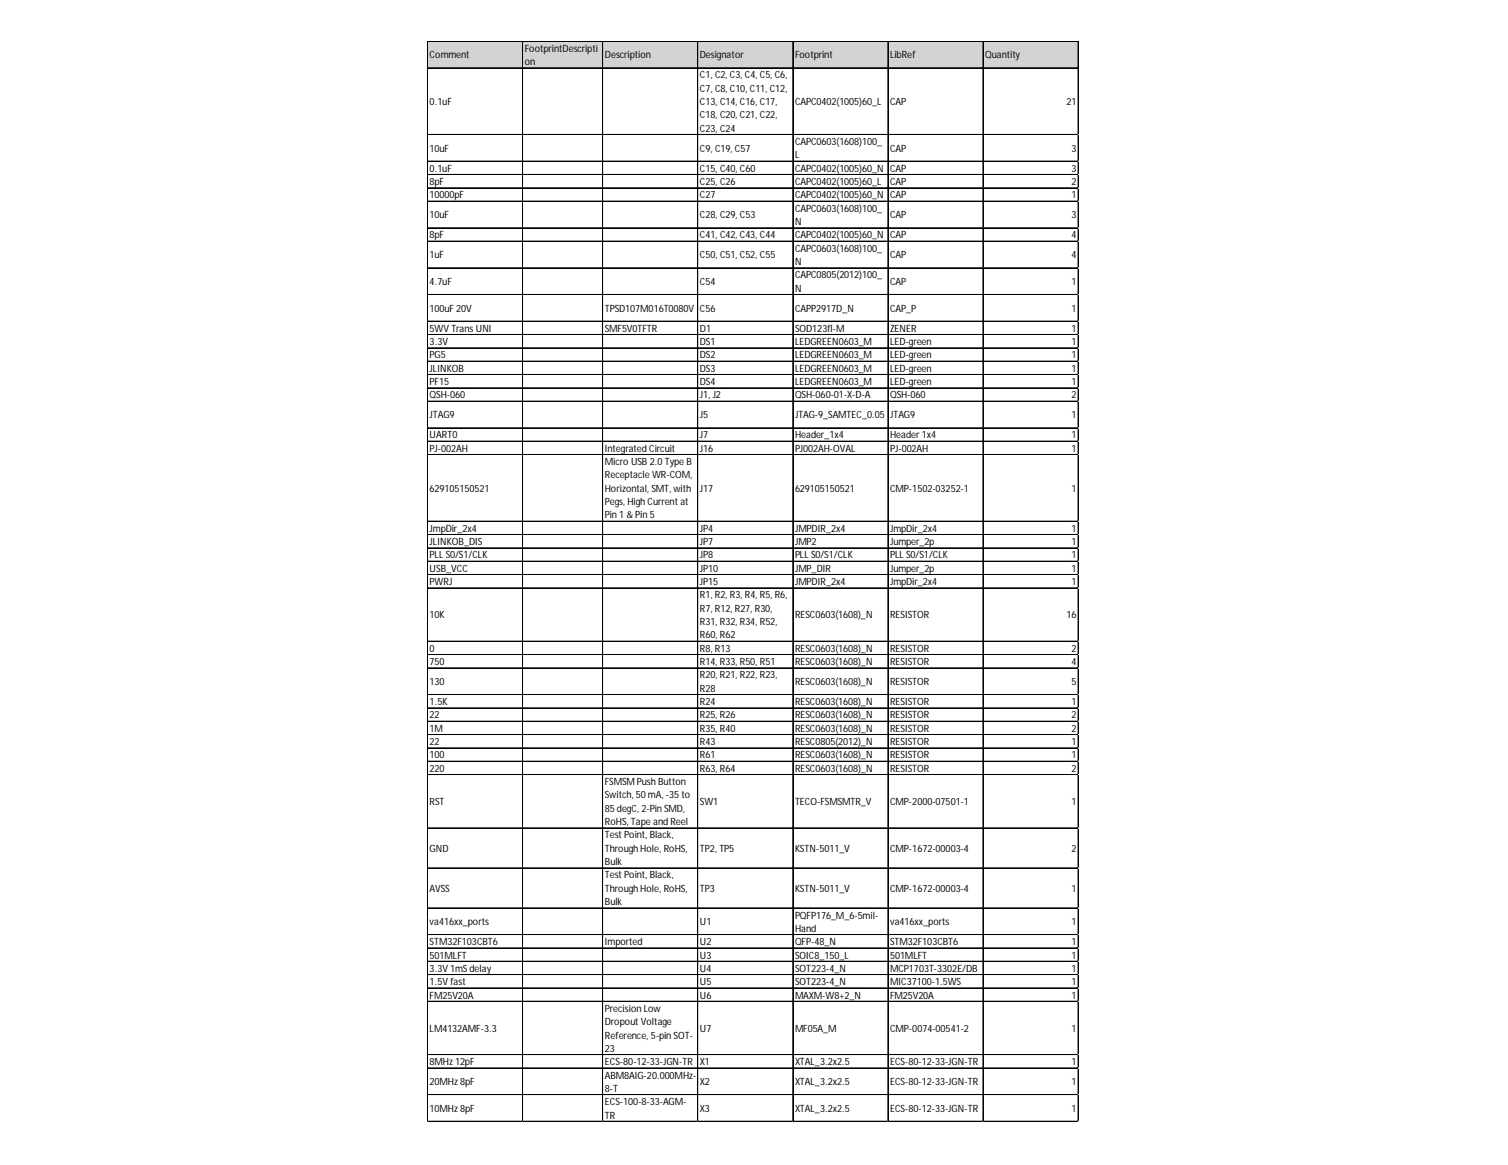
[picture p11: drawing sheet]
<svg xmlns="http://www.w3.org/2000/svg" width="279mm" height="216mm" viewBox="0 0 279 216" stroke-linecap="round" stroke-linejoin="round" font-family="sans-serif">
<defs><g id="words">
<g font-size="1.9">
<text x="79.6" y="10.8">Comment</text>
<text x="97.2" y="9.6">FootprintDescripti</text>
<text x="112.1" y="10.8">Description</text>
<text x="129.7" y="10.8">Designator</text>
<text x="147.3" y="10.8">Footprint</text>
<text x="164.9" y="10.8">LibRef</text>
<text x="182.5" y="10.8">Quantity</text>
<text x="97.2" y="12.1">on</text>
<text x="129.7" y="14.5">C1, C2, C3, C4, C5, C6,</text>
<text x="129.7" y="17">C7, C8, C10, C11, C12,</text>
<text x="79.6" y="19.5">0.1uF</text>
<text x="129.7" y="19.5">C13, C14, C16, C17,</text>
<text x="129.7" y="21.9">C18, C20, C21, C22,</text>
<text x="147.3" y="19.5">CAPC0402(1005)60_L</text>
<text x="164.9" y="19.5">CAP</text>
<text x="197.6" y="19.5">21</text>
<text x="79.6" y="28.1">10uF</text>
<text x="129.7" y="24.4">C23, C24</text>
<text x="129.7" y="28.1">C9, C19, C57</text>
<text x="147.3" y="26.9">CAPC0603(1608)100_</text>
<text x="147.3" y="29.4">L</text>
<text x="164.9" y="28.1">CAP</text>
<text x="198.5" y="28.1">3</text>
<text x="79.6" y="31.8">0.1uF</text>
<text x="79.6" y="34.3">8pF</text>
<text x="129.7" y="31.8">C15, C40, C60</text>
<text x="129.7" y="34.3">C25, C26</text>
<text x="147.3" y="31.8">CAPC0402(1005)60_N</text>
<text x="147.3" y="34.3">CAPC0402(1005)60_L</text>
<text x="164.9" y="31.8">CAP</text>
<text x="164.9" y="34.3">CAP</text>
<text x="198.5" y="31.8">3</text>
<text x="198.5" y="34.3">2</text>
<text x="79.6" y="36.8">10000pF</text>
<text x="79.6" y="40.5">10uF</text>
<text x="129.7" y="36.8">C27</text>
<text x="129.7" y="40.5">C28, C29, C53</text>
<text x="147.3" y="36.8">CAPC0402(1005)60_N</text>
<text x="147.3" y="39.2">CAPC0603(1608)100_</text>
<text x="147.3" y="41.7">N</text>
<text x="164.9" y="36.8">CAP</text>
<text x="164.9" y="40.5">CAP</text>
<text x="198.5" y="36.8">1</text>
<text x="198.5" y="40.5">3</text>
<text x="79.6" y="44.2">8pF</text>
<text x="79.6" y="47.9">1uF</text>
<text x="129.7" y="44.2">C41, C42, C43, C44</text>
<text x="129.7" y="47.9">C50, C51, C52, C55</text>
<text x="147.3" y="44.2">CAPC0402(1005)60_N</text>
<text x="147.3" y="46.7">CAPC0603(1608)100_</text>
<text x="164.9" y="44.2">CAP</text>
<text x="164.9" y="47.9">CAP</text>
<text x="198.5" y="44.2">4</text>
<text x="198.5" y="47.9">4</text>
<text x="79.6" y="52.8">4.7uF</text>
<text x="129.7" y="52.8">C54</text>
<text x="147.3" y="49.1">N</text>
<text x="147.3" y="51.6">CAPC0805(2012)100_</text>
<text x="164.9" y="52.8">CAP</text>
<text x="198.5" y="52.8">1</text>
<text x="79.6" y="57.8">100uF 20V</text>
<text x="112.1" y="57.8">TPSD107M016T0080V</text>
<text x="129.7" y="57.8">C56</text>
<text x="147.3" y="54.1">N</text>
<text x="147.3" y="57.8">CAPP2917D_N</text>
<text x="164.9" y="57.8">CAP_P</text>
<text x="198.5" y="57.8">1</text>
<text x="79.6" y="61.5">5WV Trans UNI</text>
<text x="79.6" y="64">3.3V</text>
<text x="112.1" y="61.5">SMF5V0TFTR</text>
<text x="129.7" y="61.5">D1</text>
<text x="129.7" y="64">DS1</text>
<text x="147.3" y="61.5">SOD123fl-M</text>
<text x="147.3" y="64">LEDGREEN0603_M</text>
<text x="164.9" y="61.5">ZENER</text>
<text x="164.9" y="64">LED-green</text>
<text x="198.5" y="61.5">1</text>
<text x="198.5" y="64">1</text>
<text x="79.6" y="66.4">PG5</text>
<text x="79.6" y="68.9">JLINKOB</text>
<text x="79.6" y="71.4">PF15</text>
<text x="129.7" y="66.4">DS2</text>
<text x="129.7" y="68.9">DS3</text>
<text x="129.7" y="71.4">DS4</text>
<text x="147.3" y="66.4">LEDGREEN0603_M</text>
<text x="147.3" y="68.9">LEDGREEN0603_M</text>
<text x="147.3" y="71.4">LEDGREEN0603_M</text>
<text x="164.9" y="66.4">LED-green</text>
<text x="164.9" y="68.9">LED-green</text>
<text x="164.9" y="71.4">LED-green</text>
<text x="198.5" y="66.4">1</text>
<text x="198.5" y="68.9">1</text>
<text x="198.5" y="71.4">1</text>
<text x="79.6" y="73.8">QSH-060</text>
<text x="79.6" y="77.5">JTAG9</text>
<text x="129.7" y="73.8">J1, J2</text>
<text x="129.7" y="77.5">J5</text>
<text x="147.3" y="73.8">QSH-060-01-X-D-A</text>
<text x="147.3" y="77.5">JTAG-9_SAMTEC_0.05</text>
<text x="164.9" y="73.8">QSH-060</text>
<text x="164.9" y="77.5">JTAG9</text>
<text x="198.5" y="73.8">2</text>
<text x="198.5" y="77.5">1</text>
<text x="79.6" y="81.3">UART0</text>
<text x="79.6" y="83.7">PJ-002AH</text>
<text x="112.1" y="83.7">Integrated Circuit</text>
<text x="129.7" y="81.3">J7</text>
<text x="129.7" y="83.7">J16</text>
<text x="147.3" y="81.3">Header_1x4</text>
<text x="147.3" y="83.7">PJ002AH-OVAL</text>
<text x="164.9" y="81.3">Header1x4</text>
<text x="164.9" y="83.7">PJ-002AH</text>
<text x="198.5" y="81.3">1</text>
<text x="198.5" y="83.7">1</text>
<text x="112.1" y="86.2">Micro USB 2.0 Type B</text>
<text x="112.1" y="88.7">Receptacle WR-COM,</text>
<text x="79.6" y="91.1">629105150521</text>
<text x="112.1" y="91.1">Horizontal, SMT, with</text>
<text x="112.1" y="93.6">Pegs, High Current at</text>
<text x="129.7" y="91.1">J17</text>
<text x="147.3" y="91.1">629105150521</text>
<text x="164.9" y="91.1">CMP-1502-03252-1</text>
<text x="198.5" y="91.1">1</text>
<text x="79.6" y="98.6">JmpDir_2x4</text>
<text x="79.6" y="101">JLINKOB_DIS</text>
<text x="112.1" y="96.1">Pin 1 &amp; Pin 5</text>
<text x="129.7" y="98.6">JP4</text>
<text x="129.7" y="101">JP7</text>
<text x="147.3" y="98.6">JMPDIR_2x4</text>
<text x="147.3" y="101">JMP2</text>
<text x="164.9" y="98.6">JmpDir_2x4</text>
<text x="164.9" y="101">Jumper_2p</text>
<text x="198.5" y="98.6">1</text>
<text x="198.5" y="101">1</text>
<text x="79.6" y="103.5">PLLS0/S1/CLK</text>
<text x="79.6" y="106">USB_VCC</text>
<text x="129.7" y="103.5">JP8</text>
<text x="129.7" y="106">JP10</text>
<text x="147.3" y="103.5">PLLS0/S1/CLK</text>
<text x="147.3" y="106">JMP_DIR</text>
<text x="164.9" y="103.5">PLLS0/S1/CLK</text>
<text x="164.9" y="106">Jumper_2p</text>
<text x="198.5" y="103.5">1</text>
<text x="198.5" y="106">1</text>
<text x="79.6" y="108.4">PWRJ</text>
<text x="129.7" y="108.4">JP15</text>
<text x="129.7" y="110.9">R1, R2, R3, R4, R5, R6,</text>
<text x="129.7" y="113.4">R7, R12, R27, R30,</text>
<text x="147.3" y="108.4">JMPDIR_2x4</text>
<text x="164.9" y="108.4">JmpDir_2x4</text>
<text x="198.5" y="108.4">1</text>
<text x="79.6" y="114.6">10K</text>
<text x="129.7" y="115.9">R31, R32, R34, R52,</text>
<text x="129.7" y="118.3">R60, R62</text>
<text x="147.3" y="114.6">RESC0603(1608)_N</text>
<text x="164.9" y="114.6">RESISTOR</text>
<text x="197.6" y="114.6">16</text>
<text x="79.6" y="120.8">0</text>
<text x="79.6" y="123.3">750</text>
<text x="129.7" y="120.8">R8, R13</text>
<text x="129.7" y="123.3">R14, R33, R50, R51</text>
<text x="129.7" y="125.7">R20, R21, R22, R23,</text>
<text x="147.3" y="120.8">RESC0603(1608)_N</text>
<text x="147.3" y="123.3">RESC0603(1608)_N</text>
<text x="164.9" y="120.8">RESISTOR</text>
<text x="164.9" y="123.3">RESISTOR</text>
<text x="198.5" y="120.8">2</text>
<text x="198.5" y="123.3">4</text>
<text x="79.6" y="127">130</text>
<text x="79.6" y="130.7">1.5K</text>
<text x="129.7" y="128.2">R28</text>
<text x="129.7" y="130.7">R24</text>
<text x="147.3" y="127">RESC0603(1608)_N</text>
<text x="147.3" y="130.7">RESC0603(1608)_N</text>
<text x="164.9" y="127">RESISTOR</text>
<text x="164.9" y="130.7">RESISTOR</text>
<text x="198.5" y="127">5</text>
<text x="198.5" y="130.7">1</text>
<text x="79.6" y="133.1">22</text>
<text x="79.6" y="135.6">1M</text>
<text x="129.7" y="133.1">R25, R26</text>
<text x="129.7" y="135.6">R35, R40</text>
<text x="147.3" y="133.1">RESC0603(1608)_N</text>
<text x="147.3" y="135.6">RESC0603(1608)_N</text>
<text x="164.9" y="133.1">RESISTOR</text>
<text x="164.9" y="135.6">RESISTOR</text>
<text x="198.5" y="133.1">2</text>
<text x="198.5" y="135.6">2</text>
<text x="79.6" y="138.1">22</text>
<text x="79.6" y="140.6">100</text>
<text x="79.6" y="143">220</text>
<text x="129.7" y="138.1">R43</text>
<text x="129.7" y="140.6">R61</text>
<text x="129.7" y="143">R63, R64</text>
<text x="147.3" y="138.1">RESC0805(2012)_N</text>
<text x="147.3" y="140.6">RESC0603(1608)_N</text>
<text x="147.3" y="143">RESC0603(1608)_N</text>
<text x="164.9" y="138.1">RESISTOR</text>
<text x="164.9" y="140.6">RESISTOR</text>
<text x="164.9" y="143">RESISTOR</text>
<text x="198.5" y="138.1">1</text>
<text x="198.5" y="140.6">1</text>
<text x="198.5" y="143">2</text>
<text x="79.6" y="149.2">RST</text>
<text x="112.1" y="145.5">FSMSMPush Button</text>
<text x="112.1" y="148">Switch, 50 mA, -35 to</text>
<text x="129.7" y="149.2">SW1</text>
<text x="147.3" y="149.2">TECO-FSMSMTR_V</text>
<text x="164.9" y="149.2">CMP-2000-07501-1</text>
<text x="198.5" y="149.2">1</text>
<text x="112.1" y="150.4">85 degC, 2-Pin SMD,</text>
<text x="112.1" y="152.9">RoHS, Tape and Reel</text>
<text x="112.1" y="155.4">Test Point, Black,</text>
<text x="79.6" y="157.9">GND</text>
<text x="112.1" y="157.9">Through Hole, RoHS,</text>
<text x="112.1" y="160.3">Bulk</text>
<text x="129.7" y="157.9">TP2, TP5</text>
<text x="147.3" y="157.9">KSTN-5011_V</text>
<text x="164.9" y="157.9">CMP-1672-00003-4</text>
<text x="198.5" y="157.9">2</text>
<text x="79.6" y="165.3">AVSS</text>
<text x="112.1" y="162.8">Test Point, Black,</text>
<text x="112.1" y="165.3">Through Hole, RoHS,</text>
<text x="112.1" y="167.7">Bulk</text>
<text x="129.7" y="165.3">TP3</text>
<text x="147.3" y="165.3">KSTN-5011_V</text>
<text x="164.9" y="165.3">CMP-1672-00003-4</text>
<text x="198.5" y="165.3">1</text>
<text x="79.6" y="171.5">va416xx_ports</text>
<text x="129.7" y="171.5">U1</text>
<text x="147.3" y="170.2">PQFP176_M_6-5mil-</text>
<text x="147.3" y="172.7">Hand</text>
<text x="164.9" y="171.5">va416xx_ports</text>
<text x="198.5" y="171.5">1</text>
<text x="79.6" y="175.2">STM32F103CBT6</text>
<text x="79.6" y="177.6">501MLFT</text>
<text x="112.1" y="175.2">Imported</text>
<text x="129.7" y="175.2">U2</text>
<text x="129.7" y="177.6">U3</text>
<text x="147.3" y="175.2">QFP-48_N</text>
<text x="147.3" y="177.6">SOIC8_150_L</text>
<text x="164.9" y="175.2">STM32F103CBT6</text>
<text x="164.9" y="177.6">501MLFT</text>
<text x="198.5" y="175.2">1</text>
<text x="198.5" y="177.6">1</text>
<text x="79.6" y="180.1">3.3V 1mSdelay</text>
<text x="79.6" y="182.6">1.5V fast</text>
<text x="79.6" y="185">FM25V20A</text>
<text x="129.7" y="180.1">U4</text>
<text x="129.7" y="182.6">U5</text>
<text x="129.7" y="185">U6</text>
<text x="147.3" y="180.1">SOT223-4_N</text>
<text x="147.3" y="182.6">SOT223-4_N</text>
<text x="147.3" y="185">MAXM-W8+2_N</text>
<text x="164.9" y="180.1">MCP1703T-3302E/DB</text>
<text x="164.9" y="182.6">MIC37100-1.5WS</text>
<text x="164.9" y="185">FM25V20A</text>
<text x="198.5" y="180.1">1</text>
<text x="198.5" y="182.6">1</text>
<text x="198.5" y="185">1</text>
<text x="79.6" y="191.2">LM4132AMF-3.3</text>
<text x="112.1" y="187.5">Precision Low</text>
<text x="112.1" y="190">Dropout Voltage</text>
<text x="129.7" y="191.2">U7</text>
<text x="147.3" y="191.2">MF05A_M</text>
<text x="164.9" y="191.2">CMP-0074-00541-2</text>
<text x="198.5" y="191.2">1</text>
<text x="79.6" y="197.4">8MHz 12pF</text>
<text x="112.1" y="192.5">Reference, 5-pin SOT-</text>
<text x="112.1" y="194.9">23</text>
<text x="112.1" y="197.4">ECS-80-12-33-JGN-TR</text>
<text x="129.7" y="197.4">X1</text>
<text x="147.3" y="197.4">XTAL_3.2x2.5</text>
<text x="164.9" y="197.4">ECS-80-12-33-JGN-TR</text>
<text x="198.5" y="197.4">1</text>
<text x="79.6" y="201.1">20MHz 8pF</text>
<text x="112.1" y="199.9">ABM8AIG-20.000MHz-</text>
<text x="112.1" y="202.3">8-T</text>
<text x="129.7" y="201.1">X2</text>
<text x="147.3" y="201.1">XTAL_3.2x2.5</text>
<text x="164.9" y="201.1">ECS-80-12-33-JGN-TR</text>
<text x="198.5" y="201.1">1</text>
<text x="79.6" y="206.1">10MHz 8pF</text>
<text x="112.1" y="204.8">ECS-100-8-33-AGM-</text>
<text x="112.1" y="207.3">TR</text>
<text x="129.7" y="206.1">X3</text>
<text x="147.3" y="206.1">XTAL_3.2x2.5</text>
<text x="164.9" y="206.1">ECS-80-12-33-JGN-TR</text>
<text x="198.5" y="206.1">1</text>
</g>
</g></defs>
<path d="M79.2 7.7h120.7v5h-120.7z" fill="#d3d3d3"/>
<g fill="none" stroke="#000" stroke-width=".19">
<path d="M79.2 7.6v200.3M79.3 7.6h120.5M79.3 7.7h120.5M79.3 12.6h120.5M96.8 7.7v200.2M96.9 7.7v200.2M111.6 7.7v200.2M111.7 7.7v200.2M129.3 7.7v200.2M146.9 7.7v200.2M164.5 7.7v200.2M164.6 7.7v200.2"/>
<path d="M182.1 7.7v200.2M182.2 7.7v200.2M199.7 7.7v200.2M199.8 7.7v200.2M79.3 24.9h120.5M79.3 25h120.5M79.3 29.9h120.5M79.3 32.3h120.5M79.3 32.4h120.5M79.3 34.8h120.5M79.3 34.9h120.5M79.3 37.3h120.5"/>
<path d="M79.3 42.2h120.5M79.3 42.3h120.5M79.3 44.7h120.5M79.3 49.6h120.5M79.3 49.7h120.5M79.3 54.6h120.5M79.3 59.5h120.5M79.3 59.6h120.5M79.3 62h120.5M79.3 64.5h120.5M79.3 66.9h120.5M79.3 67h120.5"/>
<path d="M79.3 69.4h120.5M79.3 71.9h120.5M79.3 74.3h120.5M79.3 74.4h120.5M79.3 79.3h120.5M79.3 81.8h120.5M79.3 84.2h120.5M79.3 84.3h120.5M79.3 96.6h120.5M79.3 99.1h120.5M79.3 101.5h120.5M79.3 101.6h120.5"/>
<path d="M79.3 104h120.5M79.3 106.5h120.5M79.3 108.9h120.5M79.3 109h120.5M79.3 118.8h120.5M79.3 118.9h120.5M79.3 121.3h120.5M79.3 123.8h120.5M79.3 128.7h120.5M79.3 128.8h120.5M79.3 131.2h120.5M79.3 133.7h120.5"/>
<path d="M79.3 136.1h120.5M79.3 136.2h120.5M79.3 138.6h120.5M79.3 141.1h120.5M79.3 143.5h120.5M79.3 143.6h120.5M79.3 153.4h120.5M79.3 153.5h120.5M79.3 160.8h120.5M79.3 160.9h120.5M79.3 168.2h120.5M79.3 168.3h120.5"/>
<path d="M79.3 173.2h120.5M79.3 175.7h120.5M79.3 178.1h120.5M79.3 178.2h120.5M79.3 180.6h120.5M79.3 180.7h120.5M79.3 183.1h120.5M79.3 185.5h120.5M79.3 185.6h120.5M79.3 195.4h120.5M79.3 195.5h120.5M79.3 197.9h120.5"/>
<path d="M79.3 198h120.5M79.3 202.8h120.5M79.3 202.9h120.5M79.3 207.8h120.5"/>
</g>
<path d="M79.2 207.9h.1" fill="none" stroke="#e0e0e0" stroke-width=".19"/>
<path d="M79.2 207.9h.1z" fill="#e0e0e0"/>
<path d="M96.8 207.9h.1" fill="none" stroke="#e0e0e0" stroke-width=".19"/>
<path d="M96.8 207.9h.1z" fill="#e0e0e0"/>
<path d="M111.6 207.9h.1" fill="none" stroke="#e0e0e0" stroke-width=".19"/>
<path d="M111.6 207.9h.2z" fill="#e0e0e0"/>
<path d="M129.3 207.9h.1" fill="none" stroke="#e0e0e0" stroke-width=".19"/>
<path d="M129.3 207.9h.1z" fill="#e0e0e0"/>
<path d="M146.9 207.9h.1" fill="none" stroke="#e0e0e0" stroke-width=".19"/>
<path d="M146.9 207.9h.1z" fill="#e0e0e0"/>
<path d="M164.5 207.9h.1" fill="none" stroke="#e0e0e0" stroke-width=".19"/>
<path d="M164.5 207.9h.1z" fill="#e0e0e0"/>
<path d="M182.1 207.9h.1" fill="none" stroke="#e0e0e0" stroke-width=".19"/>
<path d="M182.1 207.9h.1z" fill="#e0e0e0"/>
<path d="M199.7 207.9h.1" fill="none" stroke="#e0e0e0" stroke-width=".19"/>
<path d="M199.7 207.9h.1z" fill="#e0e0e0"/>
<path d="M199.8 24.9h.1" fill="none" stroke="#e0e0e0" stroke-width=".19"/>
<path d="M199.8 24.9l.1 .1z" fill="#e0e0e0"/>
<path d="M199.8 29.9h.1" fill="none" stroke="#e0e0e0" stroke-width=".19"/>
<path d="M199.8 29.9l.1 .1z" fill="#e0e0e0"/>
<path d="M199.8 32.3h.1" fill="none" stroke="#e0e0e0" stroke-width=".19"/>
<path d="M199.8 32.3l.1 .1z" fill="#e0e0e0"/>
<path d="M199.8 34.8h.1" fill="none" stroke="#e0e0e0" stroke-width=".19"/>
<path d="M199.8 34.8l.1 .1z" fill="#e0e0e0"/>
<path d="M199.8 37.3h.1" fill="none" stroke="#e0e0e0" stroke-width=".19"/>
<path d="M199.8 37.3l.1 .1z" fill="#e0e0e0"/>
<path d="M199.8 42.2h.1" fill="none" stroke="#e0e0e0" stroke-width=".19"/>
<path d="M199.8 42.2l.1 .1z" fill="#e0e0e0"/>
<path d="M199.8 44.7h.1" fill="none" stroke="#e0e0e0" stroke-width=".19"/>
<path d="M199.8 44.7l.1 .1z" fill="#e0e0e0"/>
<path d="M199.8 49.6h.1" fill="none" stroke="#e0e0e0" stroke-width=".19"/>
<path d="M199.8 49.6l.1 .1z" fill="#e0e0e0"/>
<path d="M199.8 54.6h.1" fill="none" stroke="#e0e0e0" stroke-width=".19"/>
<path d="M199.8 54.6l.1 .1z" fill="#e0e0e0"/>
<path d="M199.8 59.5h.1" fill="none" stroke="#e0e0e0" stroke-width=".19"/>
<path d="M199.8 59.5l.1 .1z" fill="#e0e0e0"/>
<path d="M199.8 62h.1" fill="none" stroke="#e0e0e0" stroke-width=".19"/>
<path d="M199.8 62l.1 .1z" fill="#e0e0e0"/>
<path d="M199.8 64.5h.1" fill="none" stroke="#e0e0e0" stroke-width=".19"/>
<path d="M199.8 64.5l.1 .1z" fill="#e0e0e0"/>
<path d="M199.8 66.9h.1" fill="none" stroke="#e0e0e0" stroke-width=".19"/>
<path d="M199.8 66.9l.1 .1z" fill="#e0e0e0"/>
<path d="M199.8 69.4h.1" fill="none" stroke="#e0e0e0" stroke-width=".19"/>
<path d="M199.8 69.4l.1 .1z" fill="#e0e0e0"/>
<path d="M199.8 71.9h.1" fill="none" stroke="#e0e0e0" stroke-width=".19"/>
<path d="M199.8 71.9l.1 .1z" fill="#e0e0e0"/>
<path d="M199.8 74.3h.1" fill="none" stroke="#e0e0e0" stroke-width=".19"/>
<path d="M199.8 74.3l.1 .1z" fill="#e0e0e0"/>
<path d="M199.8 79.3h.1" fill="none" stroke="#e0e0e0" stroke-width=".19"/>
<path d="M199.8 79.3l.1 .1z" fill="#e0e0e0"/>
<path d="M199.8 81.8h.1" fill="none" stroke="#e0e0e0" stroke-width=".19"/>
<path d="M199.8 81.8l.1 .1z" fill="#e0e0e0"/>
<path d="M199.8 84.2h.1" fill="none" stroke="#e0e0e0" stroke-width=".19"/>
<path d="M199.8 84.2l.1 .1z" fill="#e0e0e0"/>
<path d="M199.8 96.6h.1" fill="none" stroke="#e0e0e0" stroke-width=".19"/>
<path d="M199.8 96.6l.1 .1z" fill="#e0e0e0"/>
<path d="M199.8 99.1h.1" fill="none" stroke="#e0e0e0" stroke-width=".19"/>
<path d="M199.8 99.1l.1 .1z" fill="#e0e0e0"/>
<path d="M199.8 101.5h.1" fill="none" stroke="#e0e0e0" stroke-width=".19"/>
<path d="M199.8 101.5l.1 .1z" fill="#e0e0e0"/>
<path d="M199.8 104h.1" fill="none" stroke="#e0e0e0" stroke-width=".19"/>
<path d="M199.8 104l.1 .1z" fill="#e0e0e0"/>
<path d="M199.8 106.5h.1" fill="none" stroke="#e0e0e0" stroke-width=".19"/>
<path d="M199.8 106.5l.1 .1z" fill="#e0e0e0"/>
<path d="M199.8 108.9h.1" fill="none" stroke="#e0e0e0" stroke-width=".19"/>
<path d="M199.8 108.9l.1 .1z" fill="#e0e0e0"/>
<path d="M199.8 118.8h.1" fill="none" stroke="#e0e0e0" stroke-width=".19"/>
<path d="M199.8 118.8l.1 .1z" fill="#e0e0e0"/>
<path d="M199.8 121.3h.1" fill="none" stroke="#e0e0e0" stroke-width=".19"/>
<path d="M199.8 121.3l.1 .1z" fill="#e0e0e0"/>
<path d="M199.8 123.8h.1" fill="none" stroke="#e0e0e0" stroke-width=".19"/>
<path d="M199.8 123.8l.1 .1z" fill="#e0e0e0"/>
<path d="M199.8 128.7h.1" fill="none" stroke="#e0e0e0" stroke-width=".19"/>
<path d="M199.8 128.7l.1 .1z" fill="#e0e0e0"/>
<path d="M199.8 131.2h.1" fill="none" stroke="#e0e0e0" stroke-width=".19"/>
<path d="M199.8 131.2l.1 .1z" fill="#e0e0e0"/>
<path d="M199.8 133.7h.1" fill="none" stroke="#e0e0e0" stroke-width=".19"/>
<path d="M199.8 133.7l.1 .1z" fill="#e0e0e0"/>
<path d="M199.8 136.1h.1" fill="none" stroke="#e0e0e0" stroke-width=".19"/>
<path d="M199.8 136.1l.1 .1z" fill="#e0e0e0"/>
<path d="M199.8 138.6h.1" fill="none" stroke="#e0e0e0" stroke-width=".19"/>
<path d="M199.8 138.6l.1 .1z" fill="#e0e0e0"/>
<path d="M199.8 141.1h.1" fill="none" stroke="#e0e0e0" stroke-width=".19"/>
<path d="M199.8 141.1l.1 .1z" fill="#e0e0e0"/>
<path d="M199.8 143.5h.1" fill="none" stroke="#e0e0e0" stroke-width=".19"/>
<path d="M199.8 143.5l.1 .1z" fill="#e0e0e0"/>
<path d="M199.8 153.4h.1" fill="none" stroke="#e0e0e0" stroke-width=".19"/>
<path d="M199.8 153.4l.1 .1z" fill="#e0e0e0"/>
<path d="M199.8 160.8h.1" fill="none" stroke="#e0e0e0" stroke-width=".19"/>
<path d="M199.8 160.8l.1 .1z" fill="#e0e0e0"/>
<path d="M199.8 168.2h.1" fill="none" stroke="#e0e0e0" stroke-width=".19"/>
<path d="M199.8 168.2l.1 .2z" fill="#e0e0e0"/>
<path d="M199.8 173.2h.1" fill="none" stroke="#e0e0e0" stroke-width=".19"/>
<path d="M199.8 173.2l.1 .1z" fill="#e0e0e0"/>
<path d="M199.8 175.7h.1" fill="none" stroke="#e0e0e0" stroke-width=".19"/>
<path d="M199.8 175.7l.1 .1z" fill="#e0e0e0"/>
<path d="M199.8 178.1h.1" fill="none" stroke="#e0e0e0" stroke-width=".19"/>
<path d="M199.8 178.1l.1 .1z" fill="#e0e0e0"/>
<path d="M199.8 180.6h.1" fill="none" stroke="#e0e0e0" stroke-width=".19"/>
<path d="M199.8 180.6l.1 .1z" fill="#e0e0e0"/>
<path d="M199.8 183.1h.1" fill="none" stroke="#e0e0e0" stroke-width=".19"/>
<path d="M199.8 183.1l.1 .1z" fill="#e0e0e0"/>
<path d="M199.8 185.5h.1" fill="none" stroke="#e0e0e0" stroke-width=".19"/>
<path d="M199.8 185.5l.1 .2z" fill="#e0e0e0"/>
<path d="M199.8 195.4h.1" fill="none" stroke="#e0e0e0" stroke-width=".19"/>
<path d="M199.8 195.4l.1 .1z" fill="#e0e0e0"/>
<path d="M199.8 197.9h.1" fill="none" stroke="#e0e0e0" stroke-width=".19"/>
<path d="M199.8 197.9l.1 .1z" fill="#e0e0e0"/>
<path d="M199.8 202.8h.1" fill="none" stroke="#e0e0e0" stroke-width=".19"/>
<path d="M199.8 202.8l.1 .1z" fill="#e0e0e0"/>
<path d="M199.8 207.8h.1" fill="none" stroke="#e0e0e0" stroke-width=".19"/>
<path d="M199.8 207.8l.1 .1z" fill="#e0e0e0"/>
<use href="#words"/>
</svg>
